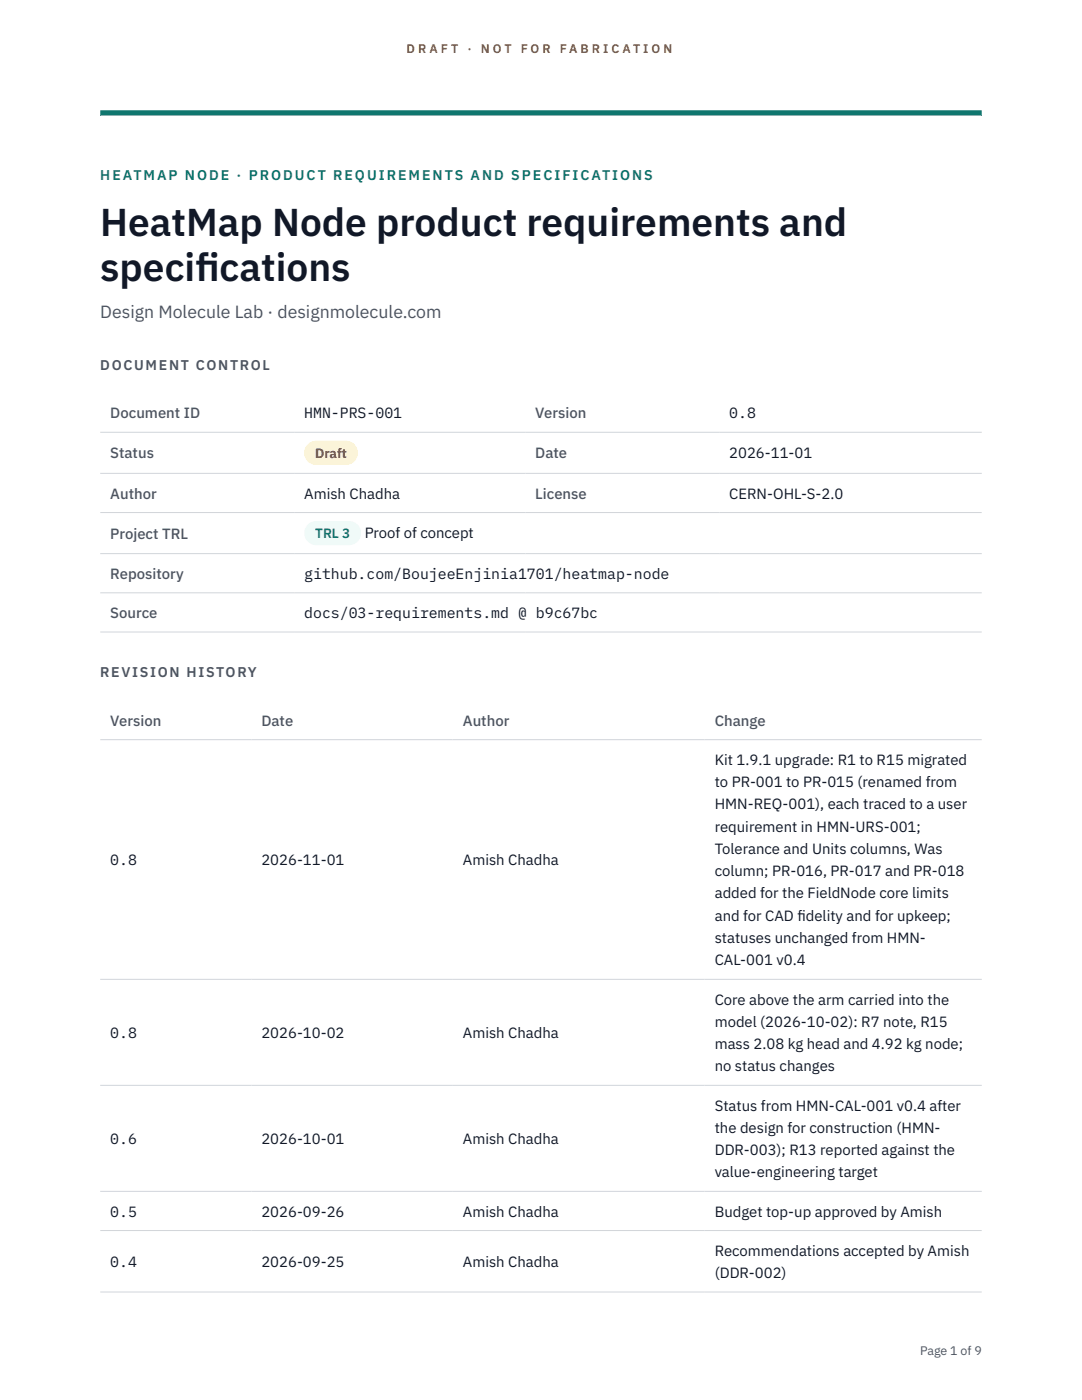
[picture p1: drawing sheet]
<svg xmlns="http://www.w3.org/2000/svg" width="216mm" height="279mm" viewBox="0 0 216 279" stroke-linecap="round" stroke-linejoin="round" font-family="sans-serif">
<defs><g id="words">
<g font-size="7.8" fill="#111827">
<text x="20" y="47.1">HeatMap Node product requirements and</text>
<text x="20" y="56">specif</text>
<text x="39" y="56">ications</text>
</g>
<text font-size="3.5" fill="#4b5563" x="20" y="63.5">Design Molecule Lab · designmolecule.com</text>
<g font-size="3" fill="#4b5563">
<text x="22" y="83.5">Document ID</text>
<text x="106.8" y="83.5">Version</text>
<text x="22" y="91.5">Status</text>
<text x="106.8" y="91.5">Date</text>
<text x="22" y="99.5">Author</text>
<text x="106.8" y="99.5">License</text>
<text x="22" y="107.5">Project TRL</text>
<text x="22" y="115.5">Repository</text>
<text x="22" y="123.3">Source</text>
<text x="22" y="144.8">Version</text>
<text x="52.2" y="144.8">Date</text>
<text x="92.4" y="144.8">Author</text>
<text x="142.6" y="144.8">Change</text>
</g>
<g font-size="3" fill="#111827">
<text x="60.7" y="83.5">HMN-PRS-001</text>
<text x="145.5" y="83.5">0.8</text>
<text x="145.5" y="91.5">2026-11-01</text>
<text x="60.7" y="99.5">Amish Chadha</text>
<text x="145.5" y="99.5">CERN-OHL-S-2.0</text>
<text x="72.8" y="107.4">Proof of concept</text>
<text x="60.7" y="115.5">github.com/BoujeeEnjinia1701/heatmap-node</text>
<text x="60.7" y="123.3">docs/03-requirements.md @ b9c67bc</text>
<text x="142.6" y="152.6">Kit 1.9.1 upgrade: R1 to R15 migrated</text>
<text x="142.6" y="157.1">to PR-001 to PR-015 (renamed from</text>
<text x="142.6" y="161.5">HMN-REQ-001), each traced to a user</text>
<text x="142.6" y="166">requirement in HMN-URS-001;</text>
<text x="22" y="172.6">0.8</text>
<text x="52.2" y="172.6">2026-11-01</text>
<text x="92.4" y="172.6">Amish Chadha</text>
<text x="142.6" y="170.4">Tolerance and Units columns, Was</text>
<text x="142.6" y="174.9">column; PR-016, PR-017 and PR-018</text>
<text x="142.6" y="179.3">added for the FieldNode core limits</text>
<text x="142.6" y="183.8">and for CAD f</text>
<text x="159.1" y="183.8">idelity and for upkeep;</text>
<text x="142.6" y="188.2">statuses unchanged from HMN-</text>
<text x="142.6" y="192.6">CAL-001 v0.4</text>
<text x="142.6" y="200.5">Core above the arm carried into the</text>
<text x="22" y="207.1">0.8</text>
<text x="52.2" y="207.1">2026-10-02</text>
<text x="92.4" y="207.1">Amish Chadha</text>
<text x="142.6" y="204.9">model (2026-10-02): R7 note, R15</text>
<text x="142.6" y="209.4">mass 2.08 kg head and 4.92 kg node;</text>
<text x="142.6" y="213.8">no status changes</text>
<text x="142.6" y="221.6">Status from HMN-CAL-001 v0.4 after</text>
<text x="142.6" y="226.1">the design for construction (HMN-</text>
<text x="22" y="228.3">0.6</text>
<text x="52.2" y="228.3">2026-10-01</text>
<text x="92.4" y="228.3">Amish Chadha</text>
<text x="142.6" y="230.5">DDR-003); R13 reported against the</text>
<text x="142.6" y="235">value-engineering target</text>
<text x="22" y="242.8">0.5</text>
<text x="52.2" y="242.8">2026-09-26</text>
<text x="92.4" y="242.8">Amish Chadha</text>
<text x="142.6" y="242.8">Budget top-up approved by Amish</text>
<text x="142.6" y="250.6">Recommendations accepted by Amish</text>
<text x="22" y="252.8">0.4</text>
<text x="52.2" y="252.8">2026-09-25</text>
<text x="92.4" y="252.8">Amish Chadha</text>
<text x="142.6" y="255">(DDR-002)</text>
</g>
<text font-size="2.8" fill="#0f766e" x="20" y="36">HEATMAP NODE · PRODUCT REQUIREMENTS AND SPECIFICATIONS</text>
<g font-size="2.8" fill="#4b5563">
<text x="20" y="73.8">DOCUMENT CONTROL</text>
<text x="20" y="135.1">REVISION HISTORY</text>
</g>
<text font-size="2.7" fill="#92400e" x="62.9" y="91.4">Draft</text>
<text font-size="2.7" fill="#0f766e" x="62.9" y="107.4">TRL 3</text>
<g font-size="2.5" fill="#b45309">
<text x="81.1" y="10.5">D R A F T</text>
<text x="93.3" y="10.5">·</text>
<text x="95.9" y="10.5">N O T</text>
<text x="103.9" y="10.5">F O R</text>
<text x="111.7" y="10.5">F A B R I C A T I O N</text>
</g>
<text font-size="2.5" fill="#4b5563" x="183.6" y="270.3">Page 1 of 9</text>
</g></defs>
<path d="M20 23.1h175.9zM20 22h175.9v1.1h-175.9z" fill-rule="evenodd" fill="#0f766e"/>
<path d="M20 86.3h175.9M20 94.5h175.9M20 102.3h175.9M20 110.5h175.9M20 118.3h175.9M20 126.1h175.9M20 147.6h175.9M20 195.4h175.9M20 216.6h175.9M20 237.8h175.9M20 245.6h175.9M20 257.8h175.9" fill="none" stroke="#d1d5db" stroke-width=".2"/>
<path d="M60.7 88h10.7v4.8h-10.7z" fill="#fef3c7"/>
<path d="M60.7 104h11.4v4.8h-11.4z" fill="#f0fdfa"/>
<use href="#words"/>
</svg>
